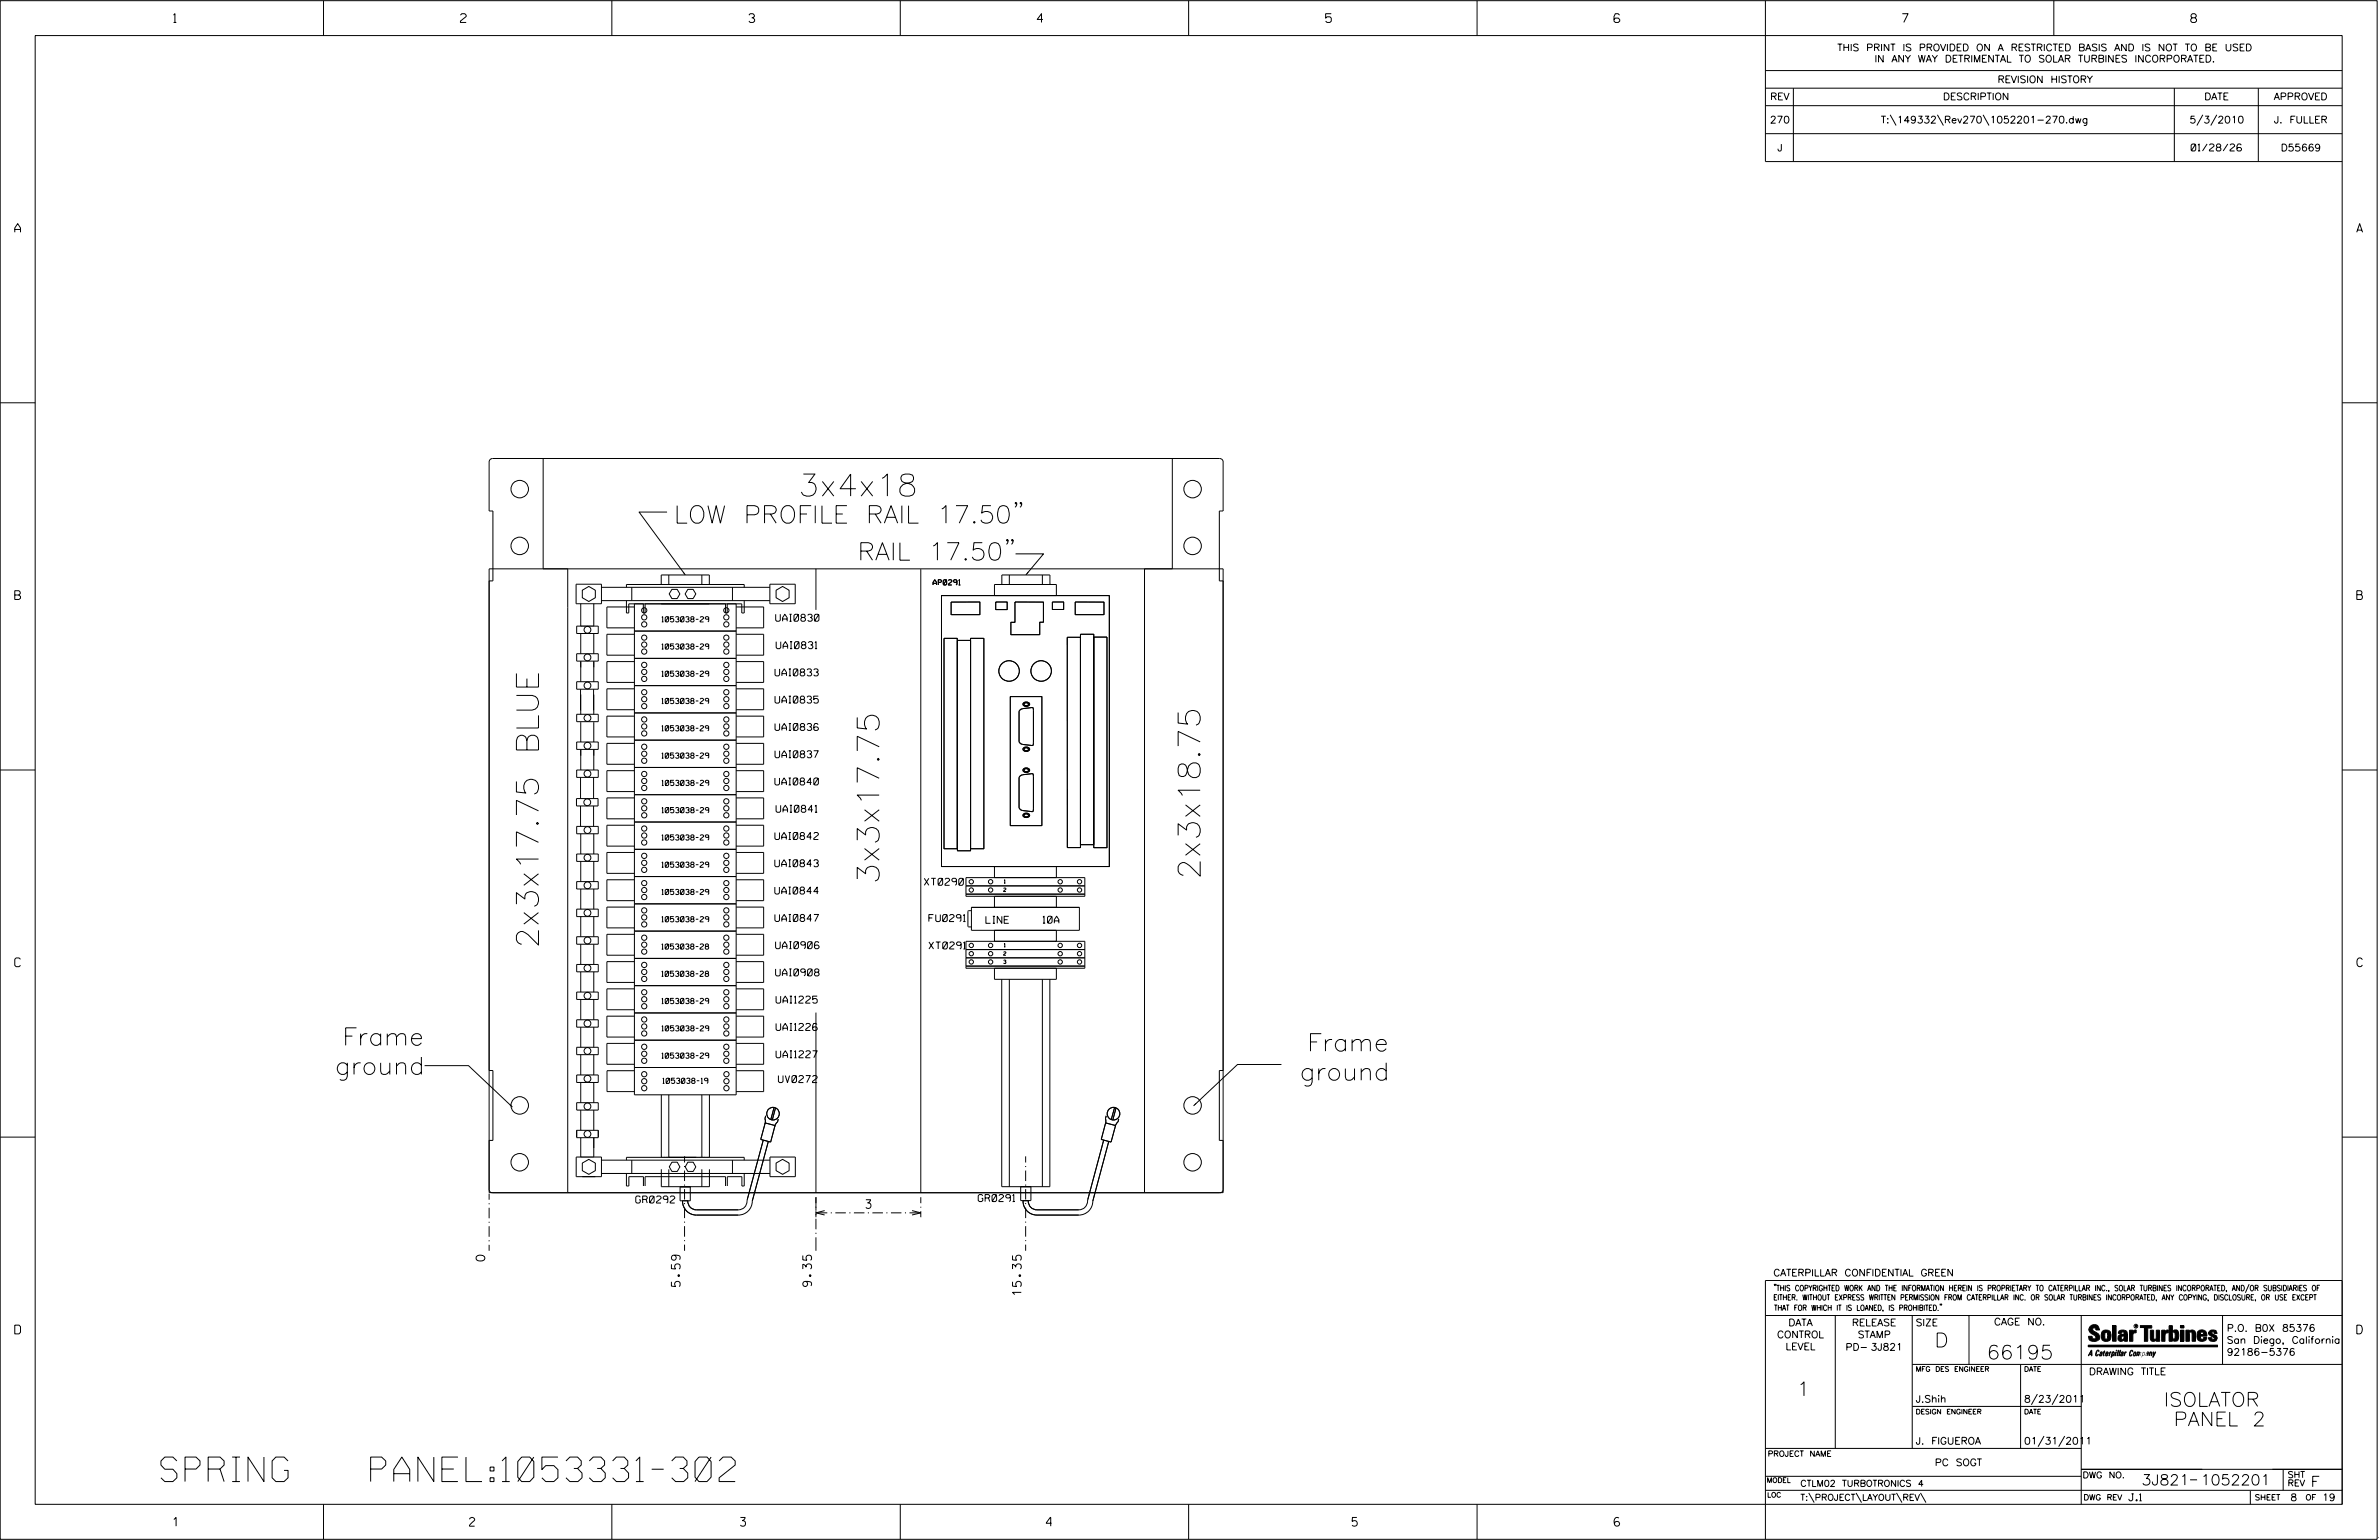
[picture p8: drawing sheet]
<svg xmlns="http://www.w3.org/2000/svg" width="864mm" height="559mm" viewBox="0 0 864 559" stroke-linecap="round" stroke-linejoin="round" font-family="sans-serif">
<defs><g id="words">
<g font-size="8.9">
<text x="58.4" y="537.6">SPRING</text>
<text x="134.5" y="537.6">PANEL:1053331-302</text>
</g>
<g font-size="8">
<text x="289.8" y="180">3x4x18</text>
<text x="319.2" y="320.8" transform="rotate(-90 319.2 320.8)">3x3x17.75</text>
<text x="435.7" y="319.1" transform="rotate(-90 435.7 319.1)">2x3x18.75</text>
<text x="195.5" y="344.1" transform="rotate(-90 195.5 344.1)">2x3x17.75 BLUE</text>
</g>
<g font-size="6.3">
<text x="244.6" y="189.8">LOW PROFILE RAIL 17.50&quot;</text>
<text x="311.3" y="203.3">RAIL 17.50&quot;</text>
<text x="124.3" y="379.3">Frame</text>
<text x="474.5" y="381.4">Frame</text>
<text x="118.4" y="389.9">ground</text>
<text x="468.6" y="392">ground</text>
</g>
<g font-size="5.1">
<text x="702.3" y="488.8">D</text>
<text x="721.2" y="493.2">66195</text>
<text x="652.2" y="506.5">1</text>
<text x="785.5" y="510.3">ISOLATOR</text>
<text x="789.1" y="517.4">PANEL 2</text>
</g>
<g font-size="3.8">
<text x="777.4" y="538.9">3J821</text>
<text x="798.8" y="538.9">1052201</text>
<text x="838.8" y="539.5">F</text>
</g>
<g font-size="3.2">
<text x="63" y="8.2">1</text>
<text x="167.2" y="8.2">2</text>
<text x="271.8" y="8.2">3</text>
<text x="376.5" y="8.2">4</text>
<text x="481.2" y="8.2">5</text>
<text x="690.6" y="8.2">7</text>
<text x="795.3" y="8.2">8</text>
<text x="5.4" y="84.3">A</text>
<text x="855.5" y="84.3">A</text>
<text x="5.4" y="217.5">B</text>
<text x="855.6" y="217.5">B</text>
<text x="5.4" y="350.8">C</text>
<text x="855.6" y="350.8">C</text>
<text x="314.3" y="438.5">3</text>
<text x="176" y="457.6" transform="rotate(-90 176 457.6)">0</text>
<text x="246.9" y="466.8" transform="rotate(-90 246.9 466.8)">5.59</text>
<text x="294.6" y="466.8" transform="rotate(-90 294.6 466.8)">9.35</text>
<text x="370.7" y="470" transform="rotate(-90 370.7 470)">15.35</text>
<text x="5.4" y="484">D</text>
<text x="855.6" y="484">D</text>
<text x="62.8" y="553.8">1</text>
<text x="170.4" y="553.8">2</text>
<text x="268.8" y="553.8">3</text>
<text x="379.8" y="553.8">4</text>
<text x="490.8" y="553.8">5</text>
<text x="585.9" y="553.8">6</text>
</g>
<g font-size="2.5">
<text x="666.9" y="18.5">THIS PRINT IS PROVIDED ON A RESTRICTED BASIS AND IS NOT TO BE USED</text>
<text x="680.5" y="22.6">IN ANY WAY DETRIMENTAL TO SOLAR TURBINES INCORPORATED.</text>
<text x="725.1" y="30">REVISION HISTORY</text>
<text x="642.6" y="36.3">REV</text>
<text x="705.3" y="36.3">DESCRIPTION</text>
<text x="800.2" y="36.3">DATE</text>
<text x="825.4" y="36.3">APPROVED</text>
<text x="642.5" y="44.7">270</text>
<text x="682.8" y="44.7">T:\149332\Rev270\1052201-270.dwg</text>
<text x="794.8" y="44.7">5/3/2010</text>
<text x="825.5" y="44.7">J. FULLER</text>
<text x="645.2" y="54.8">J</text>
<text x="795.4" y="54.8">01/28/26</text>
<text x="827.9" y="54.8">D55669</text>
<text x="281.6" y="225.4">UAI0830</text>
<text x="281.8" y="235.4">UAI0831</text>
<text x="281.3" y="245.2">UAI0833</text>
<text x="281.3" y="255.1">UAI0835</text>
<text x="281.4" y="265.1">UAI0836</text>
<text x="281.3" y="274.9">UAI0837</text>
<text x="281.3" y="284.8">UAI0840</text>
<text x="281.7" y="294.7">UAI0841</text>
<text x="281.3" y="304.6">UAI0842</text>
<text x="281.3" y="314.5">UAI0843</text>
<text x="335.5" y="321.2">XT0290</text>
<text x="281.3" y="324.4">UAI0844</text>
<text x="281.3" y="334.3">UAI0847</text>
<text x="337.2" y="334.4">FU0291</text>
<text x="357.9" y="335">LINE</text>
<text x="378.6" y="335">10A</text>
<text x="281.5" y="344.2">UAI0906</text>
<text x="337.2" y="344.4">XT0291</text>
<text x="281.5" y="354.1">UAI0908</text>
<text x="281.7" y="364">UAI1225</text>
<text x="281.7" y="373.9">UAI1226</text>
<text x="281.7" y="383.8">UAI1227</text>
<text x="282.6" y="392.8">UV0272</text>
<text x="230.8" y="436.5">GR0292</text>
<text x="355.1" y="436">GR0291</text>
<text x="643.8" y="463">CATERPILLAR CONFIDENTIAL GREEN</text>
<text x="645.1" y="485.5">CONTROL</text>
<text x="649.2" y="481.1">DATA</text>
<text x="672.3" y="481.1">RELEASE</text>
<text x="674.4" y="485.5">STAMP</text>
<text x="695.4" y="481.1">SIZE</text>
<text x="723.8" y="480.8">CAGE NO.</text>
<text x="808.4" y="483.1">P.O. B0X 85376</text>
<text x="648.2" y="489.8">LEVEL</text>
<text x="669.9" y="490">PD- 3J821</text>
<text x="808.4" y="487.5">San Diego, California</text>
<text x="808.4" y="491.8">92186-5376</text>
<text x="758.3" y="498.9">DRAWING TITLE</text>
<text x="695.4" y="508.9">J.Shih</text>
<text x="734.8" y="508.9">8/23/2011</text>
<text x="695.4" y="524.1">J. FIGUEROA</text>
<text x="734.8" y="524.1">01/31/2011</text>
<text x="702.4" y="531.9">PC SOGT</text>
<text x="772.8" y="544.6">J.1</text>
<text x="831.4" y="544.6">8</text>
<text x="843" y="544.6">19</text>
</g>
<g font-size="2.3">
<text x="653.5" y="539.4">CTLM02 TURBOTRONICS 4</text>
<text x="756" y="536.3">DWG NO.</text>
<text x="830.4" y="539.3">REV</text>
<text x="830.4" y="536.2">SHT</text>
<text x="653.5" y="544.5">T:\PROJECT\LAYOUT\REV\</text>
</g>
<g font-size="2">
<text x="643.8" y="468.4">&quot;THIS COPYRIGHTED WORK AND THE INFORMATION HEREIN IS PROPRIETARY TO CATERPILLAR INC., SOLAR TURBINES INCORPORATED, AND/OR SUBSIDIARIES OF</text>
<text x="643.8" y="471.8">EITHER. WITHOUT EXPRESS WRITTEN PERMISSION FROM CATERPILLAR INC. OR SOLAR TURBINES INCORPORATED, ANY COPYING, DISCLOSURE, OR USE EXCEPT</text>
<text x="644" y="475.6">THAT FOR WHICH IT IS LOANED, IS PROHIBITED.&quot;</text>
<text x="641.7" y="528.5">PROJECT NAME</text>
<text x="756.3" y="544.3">DWG REV</text>
<text x="818.5" y="544.3">SHEET</text>
<text x="836.9" y="544.3">OF</text>
</g>
<g font-size="1.9">
<text x="338.7" y="212.3">AP0291</text>
<text x="240.2" y="225.7">1053038-29</text>
<text x="240.3" y="235.5">1053038-29</text>
<text x="240.2" y="245.4">1053038-29</text>
<text x="240.2" y="255.3">1053038-29</text>
<text x="240.2" y="265.2">1053038-29</text>
<text x="240.3" y="275.1">1053038-29</text>
<text x="240.3" y="285">1053038-29</text>
<text x="240.3" y="294.9">1053038-29</text>
<text x="240.3" y="304.8">1053038-29</text>
<text x="240.3" y="314.7">1053038-29</text>
<text x="240.2" y="324.6">1053038-29</text>
<text x="240.2" y="334.5">1053038-29</text>
<text x="240.2" y="344.4">1053038-28</text>
<text x="240.2" y="354.3">1053038-28</text>
<text x="240.2" y="364.2">1053038-29</text>
<text x="240.3" y="374.1">1053038-29</text>
<text x="240.2" y="384">1053038-29</text>
<text x="240.6" y="393.1">1053038-19</text>
</g>
<g font-size="1.8">
<text x="695.4" y="497.6">MFG DES ENGINEER</text>
<text x="734.8" y="497.6">DATE</text>
<text x="695.4" y="513.1">DESIGN ENGINEER</text>
<text x="734.8" y="513.1">DATE</text>
<text x="641.3" y="538">MODEL</text>
<text x="641.5" y="543.3">LOC</text>
</g>
<g font-size="1.3">
<text x="364.3" y="323.5">2</text>
<text x="364.5" y="320.5">1</text>
<text x="364.3" y="346.6">2</text>
<text x="364.5" y="343.6">1</text>
<text x="364.3" y="349.6">3</text>
</g>
<text font-size=".9" x="775.1" y="481.7">R</text>
</g></defs>
<g fill="none" stroke="#000" stroke-width=".36">
<path d="M.1 .2h862.8v558.4h-862.8zM12.8 12.9h837.4v533h-837.4zM117.4 .2v12.7M222.1 .2v12.7M326.8 .2v12.7M431.5 .2v12.7M536.2 .2v12.7M587.9 5.5l-.5-.5h-1l-.5 1v1.7l.5 .4h1l.6-.4v-.6l-.6-.5h-1l-.5 .5M640.9 .2v58.4h209.3M745.6 .2v12.7M640.9 25.6h209.3M640.9 32h209.3"/>
<path d="M640.9 38.3h209.3M651 32v26.6M789.3 32v26.6M819.8 32v26.6M640.9 48.5h209.3M686.2 41.7l2.1 3.8M703.3 41.7l2.2 3.8M719.9 41.7l2.1 3.8M799.6 41.7l-2.1 3.8M804.7 41.7l-2.2 3.8M.1 146.2h12.7M850.2 146.2h12.7"/>
<path d="M197.2 166.4v40M425.6 166.4v40M242.1 185.8h-10.1l16.8 22.8M365.9 196l-.2 .3-.4-.3 .4-.3 .2 .3v.6l-.6 .9M367.8 196l-.3 .3-.3-.3 .3-.3 .3 .3v.6l-.6 .9M369.1 182.6l-.3 .3-.3-.3 .3-.3 .3 .3v.6l-.6 .9M370.9 182.6l-.3 .3-.3-.3 .3-.3a1.17 1.17 0 0 1-.3 1.8M177.6 210.8h1.3v-25.4h-1.3v-17.8l.3-.8 .7-.4h264.1a1.26 1.26 0 0 1 1.3 1.2v17.8h-1.4v25.4h1.4M177.6 206.4h266.4v226.4h-266.4zM206.1 206.4v226.4M209.1 212h9.2v7.1h-9.2zM210.8 219.1v8.1"/>
<path d="M211.4 214.2l2.3-1.4 2.4 1.4v2.7l-2.4 1.4-2.3-1.4zM215.5 219.1v8.1M218.3 213.1h61.2M218.3 217.9h61.2M227.4 213.1v-1h42.8v1M227.4 217.9v4.5h.8v-3.3h41.1v3.3h.9v-4.5M229.3 213.1v4.8M230.3 219.1v178.2h36.9v-178.2M233.5 219.1v3.3h.7v-3.3M240 212.1v-3.5h17.5v3.5M242.8 208.6v3.5M243.9 213.9h1.9l1 1.6-1 1.7h-1.9l-1-1.7z"/>
<path d="M249.7 213.9h1.9l1 1.6-1 1.7h-1.9l-1-1.7zM254.8 208.6v3.5M263.4 219.1v3.3h.6v-3.3M265.9 213.1v4.8M267.2 219.8h.1M279.5 212h9.2v7.1h-9.2zM281.7 214.2l2.4-1.4 2.4 1.4v2.7l-2.4 1.4-2.4-1.4zM296.2 206.4v14.9M334.3 206.5v226.3M341.8 216.1h60.9v98.3h-60.9zM345.3 218.5l10.4-.1v4.6h-10.4zM361 212.1h22.5v4h-22.5z"/>
<path d="M361.5 218.4h4.1v2.8h-4.1zM363.7 212.1v-3.5h17.4v3.5M366.4 208.6v3.5M368.4 218.4l10.4 .1v7.3h-1.4v4.5h-10.4v-4.5h1.4zM368.7 201h10.1l-6.4 7.6M378.4 208.6v3.5M382 218.4h4.1v2.8h-4.1zM390.3 218.4l10.5 .1v4.5h-10.5zM415.5 206.4v226.4M209.3 227.2h7.9v2.7h-7.9zM209.3 237.2h7.9v2.7h-7.9zM210.8 230v7.2"/>
<path d="M210.8 239.9v7.5M215.5 230v7.2M215.5 239.9v7.5M230.3 238.9h36.9M230.3 229h36.9M230.3 230.2h-10v7.5h10M230.3 220.2h-10v7.6h10M267.2 220.2h10v7.6h-10M267.2 230.2h10v7.5h-10M267.2 238.1h.1M267.2 229.7h.1M267.2 239.6h.1"/>
<path d="M267.2 228.2h.1M342.7 231.6h4.8v76.4h-4.8zM347.6 232.4h4.7v76.3h-4.7zM352.3 231.6h4.9v76.4h-4.9zM387.4 231.2h4.8v76.4h-4.7zM392.2 230.2h4.9v76.3h-4.9zM397.1 231.2h4.7v76.4h-4.7zM209.3 247.4h7.9v2.7h-7.9zM209.3 259.2h7.9v2.7h-7.9zM210.7 250.1v7.7M210.8 252v7.2M215.5 250.1v7.7"/>
<path d="M215.5 252v7.2M230.3 248.8h36.9M230.3 258.7h36.9M230.3 240.1h-10v7.5h10M230.3 249.9h-10v7.6h10M230.3 259.9h-10v7.5h10M267.2 240.1h10v7.5h-10M267.2 249.9h10v7.6h-10M267.2 259.9h10v7.5h-10M267.2 248h.1M267.2 257.9h.1M267.2 249.5h.1"/>
<path d="M267.2 259.4h.1M366.7 252.8h11.5v46.8h-11.5zM370.5 257.4l4.3-.7 .3 .3-.1 13.5-3.8-.4-.7-.3-.6-.6v-11.1zM371.4 255.2a1.25 1.25 0 0 1 1.4-.5 1.25 1.25 0 0 1 .9 1.1 1.39 1.39 0 0 1-2.4-.3zM371.8 255.3a.85 .85 0 0 1 .9-.3 .85 .85 0 0 1 .6 .7 .84 .84 0 0 1-.9 .4 .84 .84 0 0 1-.6-.8zM.1 279.4h12.7M209.3 269.2h7.9v2.7h-7.9zM209.3 279.4h7.9v2.7h-7.9zM210.8 262v7.2M210.8 271.9v7.5M215.5 262v7.2M215.5 271.9v7.5"/>
<path d="M230.3 268.6h36.9M230.3 278.5h36.9M230.3 269.7h-10v7.6h10M230.3 279.6h-10v7.6h10M267.2 269.7h10v7.6h-10M267.2 279.6h10v7.6h-10M267.2 267.8h.1M267.2 277.7h.1M267.2 269.3h.1M267.2 279.2h.1M371.4 271.6a1.25 1.25 0 0 1 1.4-.6 1.25 1.25 0 0 1 .9 1.1 1.39 1.39 0 0 1-2.4-.2zM371.7 278.9a1.19 1.19 0 0 1 1.3-.2 1.19 1.19 0 0 1 .7 1 1.39 1.39 0 0 1-2.4-.2z"/>
<path d="M371.8 279.2a.84 .84 0 0 1 .9-.3 .84 .84 0 0 1 .6 .8 .84 .84 0 0 1-.9 .4 .84 .84 0 0 1-.6-.9zM371.8 271.6a.85 .85 0 0 1 .9-.3 .85 .85 0 0 1 .6 .8 .84 .84 0 0 1-.9 .3 .84 .84 0 0 1-.6-.8zM850.2 279.4h12.7M209.3 289.8h7.8v2.7h-7.8zM209.3 299.9h7.9v2.6h-7.9zM210.7 282.1v7.7M210.7 292.5v7.4M215.5 282.1v7.7M215.5 292.5v7.4M230.3 288.4h36.9M230.3 298.3h36.9M230.3 289.5h-10v7.6h10"/>
<path d="M230.3 299.4h-10v7.6h10M267.2 289.5h10v7.6h-10M267.2 299.4h10v7.6h-10M267.2 287.6h.1M267.2 297.5h.1M267.2 289.1h.1M267.2 299h.1M370.5 281.4l3.8-.6 .8 .2-.1 13.5-3.8-.4-.7-.3-.6-.6v-11.1zM371.7 295.3a1.16 1.16 0 0 1 1.3-.3 1.16 1.16 0 0 1 .7 1.2 1.22 1.22 0 0 1-1.4 .5 1.22 1.22 0 0 1-.9-1.1zM371.8 295.7a.84 .84 0 0 1 .9-.4 .84 .84 0 0 1 .6 .8 .85 .85 0 0 1-.9 .3 .85 .85 0 0 1-.6-.7zM209.3 309.9h7.9v2.7h-7.9zM209.3 319.9h7.9v2.7h-7.9z"/>
<path d="M210.8 302.5v7.4M210.8 312.6v7.3M215.5 302.5v7.4M215.5 312.6v7.3M230.3 308.2h36.9M230.3 318.1h36.9M230.3 309.3h-10v7.6h10M230.3 319.2h-10v7.6h10M267.2 309.3h10v7.6h-10M267.2 319.2h10v7.6h-10M267.2 307.4h.1M267.2 317.3h.1"/>
<path d="M267.2 308.9h.1M267.2 318.8h.1M350.7 318.5h43.1v6.7h-43.1zM383.5 318.5v-4.1h-22.5v4.1M209.3 329.9h7.9v2.7h-7.9zM209.3 339.9h7.9v2.7h-7.9zM210.8 322.6v7.3M210.8 332.6v7.3M215.5 322.6v7.3M215.5 332.6v7.3M230.3 328h36.9M230.3 337.9h36.9"/>
<path d="M230.3 329.1h-10v7.6h10M230.3 339h-10v7.6h10M267.2 329.1h10v7.6h-10M267.2 339h10v7.6h-10M267.2 327.2h.1M267.2 337.1h.1M267.2 328.7h.1M267.2 338.6h.1M350.7 324.4h43.1M350.7 321.5h43.1M352.6 329.2h39.2v8.4h-39.2zM352.6 330.4h-1l-.2 .3v5.4l.2 .2h1"/>
<path d="M361 325.2v4M361 337.6v4M383.5 325.2v4M383.5 337.6v4M209.3 350h7.9v2.6h-7.9zM209.3 360h7.9v2.7h-7.9zM210.8 342.6v7.4M210.8 352.6v7.4M215.5 342.6v7.4M215.5 352.6v7.4M230.3 357.6h36.9M230.3 347.8h36.9"/>
<path d="M230.3 348.9h-10v7.6h10M230.3 358.8h-10v7.6h10M267.2 348.9h10v7.6h-10M267.2 358.8h10v7.6h-10M267.2 358.4h.1M267.2 347h.1M267.2 356.9h.1M267.2 348.5h.1M350.7 351.3h43.1v-9.7h-43.1v9.8M350.7 344.6h43.1M350.7 347.6h43.1M350.7 350.6h43.1"/>
<path d="M361 351.3v4.1h22.5v-4.1M363.6 355.4v75.2h17.5v-75.2M366.4 355.4v75.2M378.4 355.4v75.2M209.3 370h7.9v2.7h-7.9zM210.8 362.7v7.3M210.8 372.7v7.3M215.5 362.7v7.3M215.5 372.7v7.3M230.3 367.6h36.9M230.3 377.4h36.9M230.3 368.7h-10v7.6h10"/>
<path d="M230.3 378.6h-10v7.6h10M267.2 368.7h10v7.6h-10M267.2 378.6h10v7.6h-10M267.2 366.8h.1M267.2 376.7h.1M267.2 368.3h.1M267.2 378.2h.1M296.2 367.4v65.4M154.1 386.7h16l15.9 15M177.6 388.4h1.3v25.4h-1.3M209.3 380h7.9v2.7h-7.9zM209.3 390.1h7.9v2.7h-7.9z"/>
<path d="M210.8 382.7v7.4M210.8 392.8v7.3M215.5 382.7v7.4M215.5 392.8v7.3M230.3 388.5h-10v7.6h10M230.3 387.3h36.9M230.3 388.1h.1M230.3 396.5h.1M240.1 397.3v22.5M242.8 397.3v22.5M254.8 397.3v22.5M257.5 397.3v22.5"/>
<path d="M267.2 388.5h10v7.6h-10M267.2 386.6h.1M444 388.4h-1.4v25.4h1.4M465.2 386.3h-16l-15.9 14.9M.1 412.6h12.7M209.2 419.8h9.1v7.2h-9.1zM209.3 400.1h7.9v2.7h-7.9zM209.3 410.1h7.9v2.7h-7.9zM210.8 402.8v7.3M210.8 412.8v7M215.5 402.8v7.3M215.5 412.8v7"/>
<path d="M240.2 420h.1M240.4 420h.1M240.5 420h.1M240.9 420h.1M241 420h.1M241.2 420h.1M241.6 420h.1M241.7 420h.1M241.9 420h.1M242.4 420h.1M242.6 420h.1M242.7 420h.1"/>
<path d="M243.1 420h.1M243.2 420h.1M243.4 420h.1M243.7 420h.1M243.9 420h.1M244.1 420h.1M244.4 420h.1M244.6 420h.1M244.7 420h.1M244.9 420h.1M245.3 420h.1M245.4 420h.1"/>
<path d="M245.6 420h.1M245.9 420h.1M246.1 420h.1M246.3 420h.1M246.6 420h.1M246.8 420h.1M246.9 420h.1M247.4 420h.1M247.6 420h.1M247.8 420h.1M248.1 420h.1M248.3 420h.1"/>
<path d="M248.4 420h.1M248.5 419.6v2.2M248.8 420h.1M249 420h.1M249.1 420h.1M249.5 420h.1M249.6 420h.1M249.8 420h.1M250.3 420h.1M250.5 420h.1M250.6 420h.1M251 420h.1"/>
<path d="M251.1 420h.1M251.3 420h.1M251.6 420h.1M251.8 420h.1M252 420h.1M252.3 420h.1M252.5 420h.1M252.7 420h.1M252.8 420h.1M253.2 420h.1M253.3 420h.1M253.5 420h.1"/>
<path d="M253.8 420h.1M254 420h.1M254.2 420h.1M254.5 420h.1M254.7 420h.1M254.8 420h.1M255.3 420h.1M255.5 420h.1M255.7 420h.1M256 420h.1M256.2 420h.1M256.3 420h.1"/>
<path d="M256.7 420h.1M256.9 420h.1M257 420h.1M257.4 420h.1M277.1 413.7l-5.8 21.6a3.3 3.3 0 0 1-3.3 3.7h-15.2a3.1 3.1 0 0 1-3.1-3.3M277.8 407.5l3.5 .9-1.5 6-3.6-.9zM278 404.9l-.3 1v1.8M278.9 414.2l-5.8 21.6a5.1 5.1 0 0 1-5.1 5.1h-15.2a5.1 5.1 0 0 1-5-5.2M279.5 419.8h9.2v7.2h-9.2zM281 401.9l-1.2 4.3M281.5 402l-1.1 4.4M282.5 406.1l-.2 1-1 1.6"/>
<path d="M372.3 419.6v2.2M400.6 413.7l-5.7 21.6a3.4 3.4 0 0 1-3.3 3.7h-15.2a3.1 3.1 0 0 1-3.1-3.3h-1.9a5.1 5.1 0 0 0 5 5.2h15.2a5.1 5.1 0 0 0 5.1-5.1l5.8-21.6M401.4 407.5l3.6 .9-1.7 6-3.5-.9zM401.6 404.9l-.3 2.8M404.6 401.9l-1.2 4.3M405.1 402l-1.1 4.4M406.1 406.1l-.3 1-.9 1.6M850.2 412.6h12.7M177.6 431.6l.3 .9 .9 .3h263.9a1.21 1.21 0 0 0 1.3-1.2M177.6 433.1v2.2M177.6 436.6v.4M177.6 438.3v3.8"/>
<path d="M211.4 422l2.3-1.3 2.4 1.3v2.8l-2.4 1.3-2.3-1.3zM218.3 425.8h61.2M218.3 421h61.2M227.4 425.8v4.6h.9v-3.4h5.3v3.4M227.4 421v-1.1h42.8v1.1M229.3 421v4.8M234.2 430.4v-3.4h29.2v3.4M240.1 424.3v6.3h17.4v-6.3M242.8 424.3v6.3M243.9 421.7h2l.9 1.7-.9 1.7h-2l-.9-1.7zM246.9 430.7h3.7v5h-3.7zM248.5 423.1v.4"/>
<path d="M248.5 424.7v3.9M248.5 429.8v.4M248.5 431.5v3.8M248.5 436.5v.4M248.5 438.2v3.8M249.7 421.7h1.9l1 1.7-1 1.7h-1.9l-1-1.7zM254.8 424.3v6.3M265.9 421v4.8M270.2 425.8v4.6h-.9v-3.4h-5.3v3.4M281.7 422l2.4-1.3 2.4 1.3v2.8l-2.4 1.3-2.4-1.3zM296.2 434.4v4.9M296.2 439.5v2.2"/>
<path d="M299.4 439.3l-3.2 .8M331.1 439.3l3.2 .8M334.3 434.4v2.2M334.3 437.9v.3M334.3 439.5v2.2M370.5 430.6v5h3.7v-5M372.3 423.1v.4M372.3 424.7v3.9M372.3 429.8v.4M372.3 431.5v3.8M372.3 436.5v.4M372.3 438.2v3.8"/>
<path d="M177.6 443.3v.4M177.6 445v3.8M177.6 450v.4M177.6 451.7v2.1M248.5 443.3v.4M248.5 444.9v3.8M248.5 450v.4M248.5 451.6v2.2M296.2 442.2v3.9M296.2 447.3v.4M296.2 449v4.8M296.2 440.1l3.2 .8"/>
<path d="M296.2 440.1h4.1M301.6 440.1h.4M303.2 440.1h3.9M308.3 440.1h.4M310 440.1h3.8M315 440.1h.4M316.7 440.1h3.8M321.8 440.1h.4M323.4 440.1h3.8M328.5 440.1h.4M330.2 440.1h4.1M334.3 440.1l-3.2 .8"/>
<path d="M372.3 443.3v.4M372.3 444.9v3.8M372.3 450v.4M372.3 451.6v2.2M640.9 477.3h209.3M644.2 466.1l-.1 .4M644.7 466.1l-.2 .4M666.2 477.3v48.3M694.2 477.3v48.3M704.4 473.3l-.1 .4M704.8 473.3l-.1 .4M714.8 477.3v17.8"/>
<path d="M755.5 477.3v68.6M806.8 477.3v17.8M816.5 466l-1.4 3.1M850.2 464.6h-209.3v94M850.2 464.8v81.1M694.2 495.1h156M733.5 495.1v30.5M758.6 481.4a2.02 2.02 0 0 1 3.1-.1l.5 1.3h-1.3l-.2-.6-.4-.2-.6 .1-.1 .4 .4 .7a2.46 2.46 0 0 1 2.2 2.9 2.83 2.83 0 0 1-3.8 .3l-.3-1.3h1.3l.2 .7 .6 .3 .5-.2 .2-.5-.4-.6-1.9-1.2-.4-.9zM759.2 491.3h-.7l.7-1.2v1.9h.2l-.1-2.1-1.3 2.1 .5-.5h.7M761.3 490l.3-.2 .4 .3-.1 .3-.3-.4-.4 .3-.3 1.6h.4l.4-.5-.3 .6-.4 .1-.3-.4zM762.6 490.6l.5-.1-.1 1.4h-.9a.74 .74 0 0 1 .9-.8l-.3 .7-.5 .1 .2-.5 .6-.2v-.5l-.7 .2zM763 483.2a2.17 2.17 0 0 1 3.1 0l.3 1.4-.3 1.5a2.17 2.17 0 0 1-3.1 0l-.3-1.5z"/>
<path d="M763.6 490.5l.4-.4 .2 .6h-.3l-.3 .9 .2 .4-.3-.1zM764.1 483.7l.5-.4 .4 .3v2.2l-.4 .2-.5-.2zM764.6 491.1l.6 .2v-.7l-.4-.1-.4 .6-.1 .8h.6M764.6 491.1l-.1 .8h.4M764.6 482.6v.8M764.8 490.7l.4 .1v.3h-.6zM765 491.5l-.1 .4zM766 490.5l-.5 1.5zM766 490.8l.4-.3-.4 .4M766.9 481h1.3v5.7h-1.3zM767 490.8l.5 .1-.3 .8-.4 .2zM767.3 490.5h-.5l-.5 2"/>
<path d="M767.3 490.5a.8 .8 0 0 1 .2 1 .8 .8 0 0 1-.9 .4l-.1 .6M767.3 490.5l-.1 .2M768.1 490.5l-.4 1.5zM768.2 489.9h.3l-.1 .2h-.2zM769 489.9l-.5 2.1zM769.7 489.9l-.6 2.1zM770.1 491.4l.5-.3-.5 .8zM770.4 491.9h.1M770.6 491.1l.1-.4-.7 .2 .1-.3 .6-.1 .2 .3-.5 1.1M770.6 491.1a.74 .74 0 0 0-.8 .8h.6M771 484.8h-.7l-.3 .6 .4 .7 .5-.3 .1-2.4h-.8l-.1 .4h-1.2a1.71 1.71 0 0 1 1.8-1.3 1.71 1.71 0 0 1 1.6 1.4v2.8h-1.1l-.1-.6M771 484.2l-1.5 .1a1.41 1.41 0 0 0 0 2.4l.5 .1 1.1-.7"/>
<path d="M771.2 486.1h-.1M771.4 490.5l.1 .3 .4-.3-.9 1.5zM771.5 490.8h.1M773 482.7h1.2v.5l.5-.5 .7-.1v1h-.6l-.5 .4-.1 2.7h-1.2zM773.3 490.3l.6-.4 .4 .2-.1 .4-.3-.4a1.28 1.28 0 0 0-.5 1.8l.6-.4-.1 .4-.8 .1zM774.7 490.8l.5-.3a.88 .88 0 0 1 .2 .9 .88 .88 0 0 1-.7 .7l-.2-.2zM774.8 490.9h.5l-.3 1h-.3l-.2-.2zM775.2 490.5l-.1 .2M776.8 481h4.3v.9h-1.5v4.8h-1.3M776.8 490.6l-.8 .2v-.3l-.4 1.5 .8-1.3v1.3l.3-1.2M779.3 491.1h.4M779.6 490.5h.3l-.3 1.4"/>
<path d="M779.6 490.7h.2l-.1 .4M779.7 491.1l-.1 .4M779.7 491.1l-.4 .2M780.1 492l.4-1.5 .1 .3 .3-.3 .3 .2-.3 1.3v-1.3l-.7 1.3M780.6 482.7h1.2v2.7l.1 .4 .4 .3 .4-.7v-2.7h1.2l.1 4h-1.3v-.5l-1.1 .6-.7-.3-.3-.7zM781.6 492.5l1-2-.8 1.3-.2-1.3-.2 2M784.7 482.7h1.2v.5l.5-.5 .7-.1v1h-.5l-.6 .4-.1 2.7h-1.2zM787.4 481h1.2v2a1.4 1.4 0 0 1 2.2 .2l.1 1.4-.4 1.9-1.5 .1-.4-.5v-1l.5 .9 .5-.3v-2.1l-.5-.4-.5 .7v2.8h-1.2zM791.5 482.7h1.3v4h-1.3zM791.5 481h1.3v.9h-1.3zM793.5 482.7h1.3v.4l.7-.5 1.1 .2 .4 .6v3.3h-1.2l-.3-3.4-.7 .2v3.2h-1.3zM794.8 483.1h.1"/>
<path d="M797.7 483.2a1.92 1.92 0 0 1 2.4-.5 1.92 1.92 0 0 1 1 2.1h-2.3v.8l.6 .5 .5-.3v-.5h1.2a1.83 1.83 0 0 1-2.1 1.4 1.83 1.83 0 0 1-1.5-2.1zM798.8 484.2v.6M799.1 483.4h.6l.2 .8h-1.1zM804.6 482.9a1.84 1.84 0 0 0-2.9 .8 3.3 3.3 0 0 0 2.2 1.9l-.5 .5-.4-.3-.1-.4h-1.2l.1 .6a1.92 1.92 0 0 0 2.9 .4M804.9 483.8h-1.2l-.2-.6-.5 .1-.1 .3 .1 .3 1.8 .9M805.1 488.1h-47.1v.6h47.1M694.2 510.3h61.3M739.6 505.8l-2.2 3.9M747.1 505.8l-2.2 3.9M640.9 525.6h114.6M640.9 535.7h114.6M742 521.1l-2.2 3.8"/>
<path d="M749.5 521.1l-2.2 3.8M755.5 533.2h94.7M795 537h2.6M828.8 533.2v7.6M117.4 545.9v12.7M222.1 545.9v12.7M326.8 545.9v12.7M431.5 545.9v12.7M536.2 545.9v12.7M640.9 540.8h209.3M656.6 541.7l2 3.5M673.8 541.7l1.9 3.5"/>
<path d="M688.4 541.7l2 3.5M697.2 541.7l1.9 3.5M816.9 541v4.9M863.5 558h.1"/>
<circle cx="188.7" cy="177.5" r="3.2"/>
<circle cx="432.9" cy="177.5" r="3.2"/>
<circle cx="188.7" cy="198.1" r="3.2"/>
<circle cx="432.9" cy="198.1" r="3.2"/>
<circle cx="213.3" cy="238.6" r="1.24"/>
<circle cx="213.3" cy="228.5" r="1.23"/>
<circle cx="233.9" cy="224" r=".95"/>
<circle cx="233.9" cy="236.4" r=".95"/>
<circle cx="233.9" cy="226.6" r=".95"/>
<circle cx="233.9" cy="221.5" r=".95"/>
<circle cx="233.9" cy="233.9" r=".95"/>
<circle cx="233.9" cy="231.4" r=".94"/>
<circle cx="263.7" cy="224" r=".95"/>
<circle cx="263.7" cy="221.5" r=".95"/>
<circle cx="263.7" cy="236.4" r=".95"/>
<circle cx="263.7" cy="226.6" r=".95"/>
<circle cx="263.7" cy="233.9" r=".95"/>
<circle cx="263.7" cy="231.4" r=".94"/>
<circle cx="213.3" cy="248.7" r="1.23"/>
<circle cx="233.9" cy="243.8" r=".95"/>
<circle cx="233.9" cy="241.3" r=".95"/>
<circle cx="233.9" cy="253.7" r=".95"/>
<circle cx="233.9" cy="246.3" r=".95"/>
<circle cx="233.9" cy="251.2" r=".95"/>
<circle cx="233.9" cy="256.2" r=".94"/>
<circle cx="263.7" cy="241.3" r=".95"/>
<circle cx="263.7" cy="246.3" r=".95"/>
<circle cx="263.7" cy="243.8" r=".95"/>
<circle cx="263.7" cy="253.7" r=".95"/>
<circle cx="263.7" cy="251.2" r=".95"/>
<circle cx="263.7" cy="256.2" r=".94"/>
<circle cx="366.3" cy="243.5" r="3.7"/>
<circle cx="377.9" cy="243.5" r="3.7"/>
<circle cx="213.3" cy="260.5" r="1.24"/>
<circle cx="213.3" cy="270.6" r="1.23"/>
<circle cx="233.9" cy="263.6" r=".95"/>
<circle cx="233.9" cy="266.1" r=".95"/>
<circle cx="233.9" cy="273.5" r=".95"/>
<circle cx="233.9" cy="276" r=".95"/>
<circle cx="233.9" cy="261.1" r=".95"/>
<circle cx="233.9" cy="271" r=".95"/>
<circle cx="263.7" cy="273.5" r=".95"/>
<circle cx="263.7" cy="261.1" r=".95"/>
<circle cx="263.7" cy="263.6" r=".95"/>
<circle cx="263.7" cy="266.1" r=".95"/>
<circle cx="263.7" cy="271" r=".95"/>
<circle cx="263.7" cy="276" r=".95"/>
<circle cx="213.2" cy="291.1" r="1.24"/>
<circle cx="213.3" cy="280.7" r="1.23"/>
<circle cx="233.9" cy="295.8" r=".95"/>
<circle cx="233.9" cy="283.4" r=".95"/>
<circle cx="233.9" cy="280.8" r=".95"/>
<circle cx="233.9" cy="285.9" r=".95"/>
<circle cx="233.9" cy="293.3" r=".95"/>
<circle cx="233.9" cy="290.8" r=".95"/>
<circle cx="263.7" cy="285.9" r=".95"/>
<circle cx="263.7" cy="293.3" r=".95"/>
<circle cx="263.7" cy="280.8" r=".95"/>
<circle cx="263.7" cy="290.8" r=".95"/>
<circle cx="263.7" cy="295.8" r=".95"/>
<circle cx="263.7" cy="283.4" r=".95"/>
<circle cx="213.3" cy="311.2" r="1.23"/>
<circle cx="213.3" cy="301.2" r="1.23"/>
<circle cx="233.9" cy="305.7" r=".95"/>
<circle cx="233.9" cy="313.1" r=".95"/>
<circle cx="233.9" cy="315.6" r=".95"/>
<circle cx="233.9" cy="303.2" r=".95"/>
<circle cx="233.9" cy="310.5" r=".95"/>
<circle cx="233.9" cy="300.6" r=".95"/>
<circle cx="263.7" cy="305.7" r=".95"/>
<circle cx="263.7" cy="303.2" r=".95"/>
<circle cx="263.7" cy="313.1" r=".95"/>
<circle cx="263.7" cy="310.5" r=".95"/>
<circle cx="263.7" cy="315.6" r=".95"/>
<circle cx="263.7" cy="300.6" r=".95"/>
<circle cx="352.6" cy="320" r=".79"/>
<circle cx="359.6" cy="319.9" r=".8"/>
<circle cx="384.9" cy="320" r=".79"/>
<circle cx="391.9" cy="319.9" r=".8"/>
<circle cx="213.3" cy="321.2" r="1.24"/>
<circle cx="213.3" cy="331.2" r="1.24"/>
<circle cx="233.9" cy="330.3" r=".95"/>
<circle cx="233.9" cy="332.9" r=".95"/>
<circle cx="233.9" cy="335.4" r=".95"/>
<circle cx="233.9" cy="325.5" r=".95"/>
<circle cx="233.9" cy="323" r=".95"/>
<circle cx="233.9" cy="320.4" r=".94"/>
<circle cx="263.7" cy="325.5" r=".95"/>
<circle cx="263.7" cy="335.4" r=".95"/>
<circle cx="263.7" cy="332.9" r=".95"/>
<circle cx="263.7" cy="330.3" r=".95"/>
<circle cx="263.7" cy="323" r=".95"/>
<circle cx="263.7" cy="320.4" r=".94"/>
<circle cx="352.6" cy="322.9" r=".78"/>
<circle cx="359.6" cy="322.9" r=".79"/>
<circle cx="384.9" cy="322.9" r=".79"/>
<circle cx="391.9" cy="322.9" r=".79"/>
<circle cx="213.2" cy="341.3" r="1.24"/>
<circle cx="213.3" cy="351.3" r="1.23"/>
<circle cx="233.9" cy="342.8" r=".95"/>
<circle cx="233.9" cy="355.2" r=".95"/>
<circle cx="233.9" cy="340.3" r=".95"/>
<circle cx="233.9" cy="352.7" r=".95"/>
<circle cx="233.9" cy="350.1" r=".95"/>
<circle cx="233.9" cy="345.3" r=".94"/>
<circle cx="263.7" cy="355.2" r=".95"/>
<circle cx="263.7" cy="340.3" r=".95"/>
<circle cx="263.7" cy="350.1" r=".95"/>
<circle cx="263.7" cy="352.7" r=".95"/>
<circle cx="263.7" cy="342.8" r=".95"/>
<circle cx="263.7" cy="345.3" r=".94"/>
<circle cx="352.6" cy="343.1" r=".79"/>
<circle cx="352.6" cy="346.1" r=".79"/>
<circle cx="352.6" cy="349.1" r=".79"/>
<circle cx="359.6" cy="343.1" r=".8"/>
<circle cx="359.6" cy="346.1" r=".8"/>
<circle cx="359.6" cy="349.1" r=".8"/>
<circle cx="384.9" cy="343.1" r=".79"/>
<circle cx="384.9" cy="346.1" r=".79"/>
<circle cx="384.9" cy="349.1" r=".79"/>
<circle cx="391.9" cy="343.1" r=".8"/>
<circle cx="391.9" cy="346.1" r=".8"/>
<circle cx="391.9" cy="349.1" r=".8"/>
<circle cx="213.3" cy="371.4" r="1.24"/>
<circle cx="213.3" cy="361.3" r="1.23"/>
<circle cx="233.9" cy="362.6" r=".95"/>
<circle cx="233.9" cy="375" r=".95"/>
<circle cx="233.9" cy="365.1" r=".95"/>
<circle cx="233.9" cy="369.9" r=".95"/>
<circle cx="233.9" cy="372.5" r=".95"/>
<circle cx="233.9" cy="360" r=".95"/>
<circle cx="233.9" cy="379.8" r=".95"/>
<circle cx="263.7" cy="362.6" r=".95"/>
<circle cx="263.7" cy="365.1" r=".95"/>
<circle cx="263.7" cy="369.9" r=".95"/>
<circle cx="263.7" cy="360" r=".95"/>
<circle cx="263.7" cy="375" r=".95"/>
<circle cx="263.7" cy="372.5" r=".95"/>
<circle cx="263.7" cy="379.8" r=".95"/>
<circle cx="213.3" cy="391.4" r="1.24"/>
<circle cx="213.3" cy="381.4" r="1.24"/>
<circle cx="233.9" cy="384.9" r=".95"/>
<circle cx="233.9" cy="382.4" r=".95"/>
<circle cx="233.9" cy="394.9" r=".95"/>
<circle cx="233.9" cy="392.3" r=".95"/>
<circle cx="233.9" cy="389.8" r=".95"/>
<circle cx="263.7" cy="382.4" r=".95"/>
<circle cx="263.7" cy="384.9" r=".95"/>
<circle cx="263.7" cy="392.3" r=".95"/>
<circle cx="263.7" cy="394.9" r=".95"/>
<circle cx="263.7" cy="389.8" r=".95"/>
<circle cx="188.7" cy="401.1" r="3.2"/>
<circle cx="213.3" cy="401.5" r="1.23"/>
<circle cx="213.3" cy="411.5" r="1.23"/>
<circle cx="280.6" cy="404.1" r="2.29"/>
<circle cx="404.2" cy="404.1" r="2.29"/>
<circle cx="432.9" cy="401.1" r="3.2"/>
<circle cx="188.7" cy="421.7" r="3.2"/>
<circle cx="432.9" cy="421.7" r="3.2"/>
<circle cx="775.4" cy="481.2" r=".69"/>
</g>
<g fill="#000">
<path d="M247.9 207.7l.3-.2 .6 1.1zM373.1 207.5l.3 .3-1 .8zM185.2 400.7l.8 1-1-.7zM434.1 400.2l.2 .3-1 .7zM768.1 490.5l-.4 1.5zM768.2 489.9h.3l-.1 .2h-.2zM769 489.9l-.5 2.1zM769.7 489.9l-.6 2.1zM791.5 481h1.3v.9h-1.3zM791.5 482.7h1.3v4h-1.3zM758 488.1h47.1v.6h-47.1z"/>
<path d="M759.2 489.9l-1.2 2.1 .5-.5h.7v.5h.2zM759.2 490.1v1.2h-.7z" fill-rule="evenodd"/>
<path d="M758.6 481.4a2.02 2.02 0 0 1 3.1-.1l.5 1.3h-1.3l-.2-.6-.4-.2-.6 .1-.1 .4 .4 .7a2.46 2.46 0 0 1 2.2 2.9 2.83 2.83 0 0 1-3.8 .3l-.3-1.3h1.3l.2 .7 .6 .3 .5-.2 .2-.5-.4-.6-1.9-1.2-.4-.9z" fill-rule="evenodd"/>
<path d="M761.3 490l.3-.2 .4 .3-.1 .3-.3-.4-.4 .3-.3 1.6h.4l.4-.5-.3 .6-.4 .1-.3-.4z" fill-rule="evenodd"/>
<path d="M762.6 490.6l.5-.1-.1 1.4h-.9a.74 .74 0 0 1 .9-.8l-.6 .3-.2 .5 .5-.1 .3-.6v-.5l-.7 .2z" fill-rule="evenodd"/>
<path d="M763.6 490.5l.4-.4 .2 .6h-.3l-.3 .9 .2 .4-.3-.1z" fill-rule="evenodd"/>
<path d="M764.8 490.5l.5 .3-.1 .5h-.6l.6-.2v-.3l-.4-.1-.3 1.2h.4l.3-.4-.6 .6-.3-.2v-.4z" fill-rule="evenodd"/>
<path d="M763 483.2a2.17 2.17 0 0 1 3.1 0l.3 1.4-.3 1.5a2.17 2.17 0 0 1-3.1 0l-.3-1.5zM764.1 483.7v2.1l.5 .2 .4-.2v-2.2l-.4-.3z" fill-rule="evenodd"/>
<path d="M766 490.5v.3l.4-.1-.4 .2-.5 1.1z" fill-rule="evenodd"/>
<path d="M766.8 490.5l-.5 2 .3-.6a.71 .71 0 0 0 .9-.5 .71 .71 0 0 0-.4-.9zM767 490.8l.5 .1-.3 .8-.4 .2z" fill-rule="evenodd"/>
<path d="M766.9 481h1.3v5.7h-1.3z" fill-rule="evenodd"/>
<path d="M770.1 490.6l.6-.1 .2 .3-.4 1.2-.5 .1-.2-.5 .3-.5h.5l-.7 .5v.3l.4-.1 .4-.9-.5-.2-.2 .2z" fill-rule="evenodd"/>
<path d="M769.4 482.8l-.5 1h1.2l.1-.4h.8v.8l-1.5 .1a1.41 1.41 0 0 0 0 2.4l.5 .1 1.1-.7 .1 .6h1.1v-2.8a1.79 1.79 0 0 0-2.4-1.2zM770.3 484.8h.7l-.1 1-.5 .3-.4-.7z" fill-rule="evenodd"/>
<path d="M771.4 490.5l.1 .3 .4-.3-.9 1.5z" fill-rule="evenodd"/>
<path d="M773 482.7h1.2v.5l.5-.5 .7-.1v1h-.6l-.5 .4-.1 2.7h-1.2z" fill-rule="evenodd"/>
<path d="M773.3 490.3l.6-.4 .4 .2-.1 .4-.3-.4a1.28 1.28 0 0 0-.5 1.8l.6-.4-.3 .5h-.6z" fill-rule="evenodd"/>
<path d="M774.7 490.8l-.2 1.1h.7a.96 .96 0 0 0 0-1.4zM774.8 490.9h.5l-.1 .6-.5 .4-.2-.2z" fill-rule="evenodd"/>
<path d="M776 490.5v.3l.4-.3 .2 .3 .7-.2-.3 1.4v-1.3l-.6 1.3v-1.3l-.8 1.3z" fill-rule="evenodd"/>
<path d="M776.8 481h4.3v.9h-1.5v4.8h-1.3v-4.8h-1.5z" fill-rule="evenodd"/>
<path d="M777.9 490.5l-.5 2 .3-.6a.71 .71 0 0 0 .9-.5 .71 .71 0 0 0-.4-.9zM778.1 490.8l.3-.1 .1 .4-.5 .8-.2-.5z" fill-rule="evenodd"/>
<path d="M779.3 490.6l.6-.1-.3 1.5-.7-.1a.67 .67 0 0 1 .8-.8l-.6 .3-.1 .5 .4-.1 .4-.9-.4-.2-.3 .2z" fill-rule="evenodd"/>
<path d="M780.5 490.5l.1 .3 .3-.3 .3 .2-.3 1.3v-1.3l-.8 1.3z" fill-rule="evenodd"/>
<path d="M780.6 482.7h1.2v2.7l.1 .4 .4 .3 .4-.7v-2.7h1.2l.1 4h-1.3v-.5l-1.1 .6-.7-.3-.3-.7z" fill-rule="evenodd"/>
<path d="M781.6 490.5l.2 1.3 .8-1.3-1.2 2z" fill-rule="evenodd"/>
<path d="M784.7 482.7h1.2v.5l.5-.5 .7-.1v1h-.5l-.6 .4-.1 2.7h-1.2z" fill-rule="evenodd"/>
<path d="M787.4 481h1.2v2a1.4 1.4 0 0 1 2.2 .2l.1 1.4-.4 1.9-1.5 .1-.4-.5v-1l.5 .9 .5-.3v-2.1l-.5-.4-.5 .7v2.8h-1.2z" fill-rule="evenodd"/>
<path d="M793.5 482.7h1.3v.4a1.29 1.29 0 0 1 2.2 .3v3.3h-1.2l-.3-3.4-.7 .2v3.2h-1.3z" fill-rule="evenodd"/>
<path d="M797.7 483.2a1.92 1.92 0 0 1 2.4-.5 1.92 1.92 0 0 1 1 2.1h-2.3v.8l.6 .5 .5-.3v-.5h1.2a1.83 1.83 0 0 1-2.1 1.4 1.83 1.83 0 0 1-1.5-2.1zM799.1 483.4l-.3 .8h1.1l-.2-.8z" fill-rule="evenodd"/>
<path d="M801.9 483.2a1.94 1.94 0 0 1 3 .1v.5h-1.2l-.2-.6-.5 .1-.1 .3 .1 .3 1.8 .9a1.2 1.2 0 0 1 .1 1.3 1.2 1.2 0 0 1-1.2 .7l-1.6-.4-.4-1h1.2l.1 .4 .4 .3 .5-.5a3.3 3.3 0 0 1-2.2-1.9z" fill-rule="evenodd"/>
<circle cx="761.4" cy="492" r=".07"/>
<circle cx="762.2" cy="485.1" r=".07"/>
<circle cx="769.3" cy="492" r=".07"/>
<circle cx="773.1" cy="486.7" r=".07"/>
<circle cx="791.5" cy="486.7" r=".07"/>
<circle cx="791.5" cy="481" r=".07"/>
<circle cx="794.8" cy="486.7" r=".07"/>
</g>
<use href="#words"/>
</svg>
